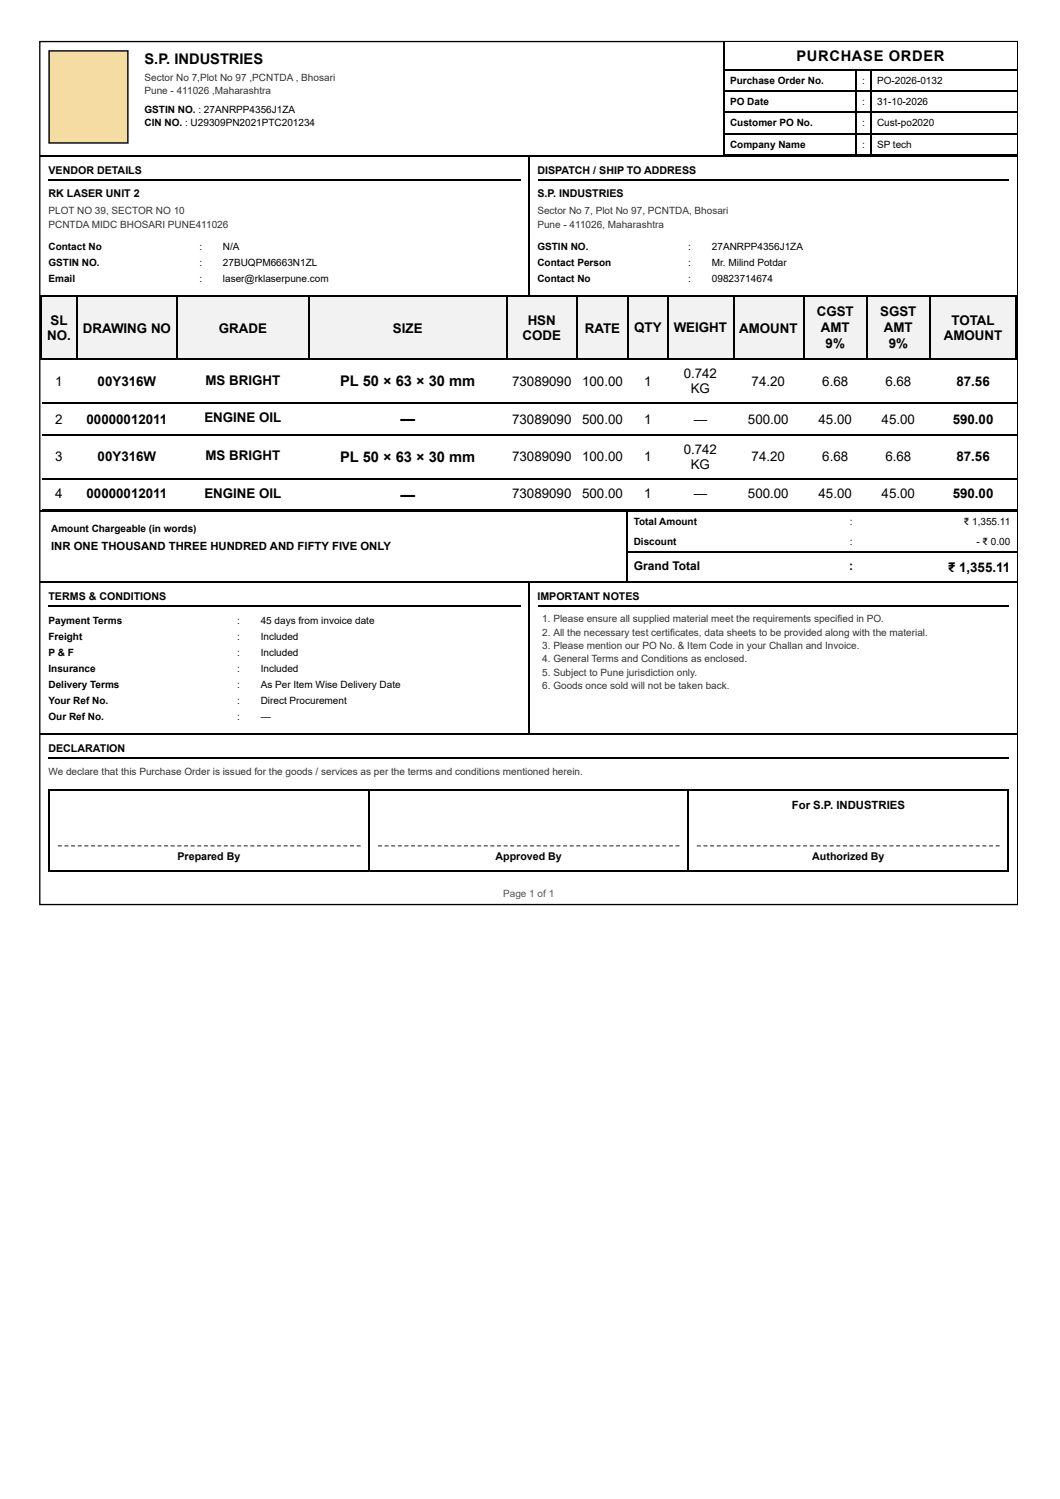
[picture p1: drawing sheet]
<svg xmlns="http://www.w3.org/2000/svg" width="210mm" height="297mm" viewBox="0 0 210 297" stroke-linecap="round" stroke-linejoin="round" font-family="sans-serif">
<defs><g id="words">
<g font-size="2.9">
<text x="28.7" y="12.6">S.P. INDUSTRIES</text>
<text x="158" y="12.1">PURCHASE ORDER</text>
<text x="67.5" y="76.6">PL 50 × 63 × 30 mm</text>
<text x="79.4" y="84">—</text>
<text x="67.5" y="91.7">PL 50 × 63 × 30 mm</text>
<text x="79.4" y="99.1">—</text>
</g>
<g font-size="2.6">
<text x="10" y="64.5">SL</text>
<text x="104.7" y="64.5">HSN</text>
<text x="125.8" y="65.8">QTY</text>
<text x="133.6" y="65.8">WEIGHT</text>
<text x="162" y="62.6">CGST</text>
<text x="162.8" y="65.8">AMT</text>
<text x="174.6" y="62.6">SGST</text>
<text x="175.3" y="65.8">AMT</text>
<text x="188.7" y="64.5">TOTAL</text>
<text x="9.3" y="67.4">NO.</text>
<text x="16.4" y="66.1">DRAWING NO</text>
<text x="43.4" y="66.1">GRADE</text>
<text x="77.9" y="66.1">SIZE</text>
<text x="103.6" y="67.4">CODE</text>
<text x="116" y="66.1">RATE</text>
<text x="146.6" y="66.1">AMOUNT</text>
<text x="163.7" y="69">9%</text>
<text x="176.3" y="69">9%</text>
<text x="187.2" y="67.4">AMOUNT</text>
<text x="11" y="76.6">1</text>
<text x="19.4" y="76.6">00Y316W</text>
<text x="40.8" y="76.4">MS BRIGHT</text>
<text x="101.6" y="76.6">73089090</text>
<text x="115.5" y="76.6">100.00</text>
<text x="127.8" y="76.6">1</text>
<text x="135.6" y="75.1">0.742</text>
<text x="137" y="78">KG</text>
<text x="149.1" y="76.6">74.20</text>
<text x="163.1" y="76.6">6.68</text>
<text x="175.6" y="76.6">6.68</text>
<text x="189.7" y="76.6">87.56</text>
<text x="40.5" y="83.8">ENGINE OIL</text>
<text x="11" y="84">2</text>
<text x="17.2" y="84">00000012011</text>
<text x="101.6" y="84">73089090</text>
<text x="115.5" y="84">500.00</text>
<text x="127.8" y="84">1</text>
<text x="137.6" y="84">—</text>
<text x="148.3" y="84">500.00</text>
<text x="162.3" y="84">45.00</text>
<text x="174.9" y="84">45.00</text>
<text x="188.9" y="84">590.00</text>
<text x="11" y="91.5">3</text>
<text x="19.4" y="91.5">00Y316W</text>
<text x="40.8" y="91.2">MS BRIGHT</text>
<text x="101.6" y="91.5">73089090</text>
<text x="115.5" y="91.5">100.00</text>
<text x="127.8" y="91.5">1</text>
<text x="135.6" y="90.1">0.742</text>
<text x="137" y="93">KG</text>
<text x="149.1" y="91.5">74.20</text>
<text x="163.1" y="91.5">6.68</text>
<text x="175.6" y="91.5">6.68</text>
<text x="189.7" y="91.5">87.56</text>
<text x="11" y="98.9">4</text>
<text x="17.2" y="98.9">00000012011</text>
<text x="40.5" y="98.9">ENGINE OIL</text>
<text x="101.6" y="98.9">73089090</text>
<text x="115.5" y="98.9">500.00</text>
<text x="127.8" y="98.9">1</text>
<text x="137.6" y="98.9">—</text>
<text x="148.3" y="98.9">500.00</text>
<text x="162.3" y="98.9">45.00</text>
<text x="174.9" y="98.9">45.00</text>
<text x="188.9" y="98.9">590.00</text>
<text x="188" y="113.4">₹ 1,355.11</text>
</g>
<g font-size="2.4">
<text x="125.7" y="113.2">Grand Total</text>
<text x="168.4" y="113.2">:</text>
</g>
<g font-size="2.2">
<text x="10.1" y="109.2">INR ONE THOUSAND THREE HUNDRED AND FIFTY FIVE ONLY</text>
<text x="157" y="160.5">For S.P. INDUSTRIES</text>
</g>
<g font-size="2.1">
<text x="9.6" y="34.6">VENDOR DETAILS</text>
<text x="106.6" y="34.6">DISPATCH / SHIP TO ADDRESS</text>
<text x="9.6" y="39.1">RK LASER UNIT 2</text>
<text x="106.6" y="39.1">S.P. INDUSTRIES</text>
<text x="9.6" y="119">TERMS &amp; CONDITIONS</text>
<text x="106.6" y="119">IMPORTANT NOTES</text>
<text x="9.6" y="149.1">DECLARATION</text>
<text x="35.2" y="170.6">Prepared By</text>
<text x="98.3" y="170.6">Approved By</text>
<text x="161.1" y="170.6">Authorized By</text>
</g>
<g font-size="2" fill="#333">
<text x="28.7" y="16.1">Sector No 7,Plot No 97 ,PCNTDA , Bhosari</text>
<text x="28.7" y="18.7">Pune - 411026 ,Maharashtra</text>
<text x="9.6" y="42.5">PLOT NO 39, SECTOR NO 10</text>
<text x="9.6" y="45.2">PCNTDA MIDC BHOSARI PUNE411026</text>
<text x="106.6" y="42.5">Sector No 7, Plot No 97, PCNTDA, Bhosari</text>
<text x="106.6" y="45.2">Pune - 411026, Maharashtra</text>
<text x="107.6" y="123.5">1. Please ensure all supplied material meet the requirements specified in PO.</text>
<text x="107.6" y="126.1">2. All the necessary test certificates, data sheets to be provided along with the material.</text>
<text x="107.6" y="128.8">3. Please mention our PO No. &amp; Item Code in your Challan and Invoice.</text>
<text x="107.6" y="131.4">4. General Terms and Conditions as enclosed.</text>
<text x="107.6" y="134.1">5. Subject to Pune jurisdiction only.</text>
<text x="107.6" y="136.7">6. Goods once sold will not be taken back.</text>
<text x="9.6" y="153.6">We declare that this Purchase Order is issued for the goods / services as per the terms and conditions mentioned herein.</text>
</g>
<g font-size="2">
<text x="144.8" y="16.6">Purchase Order No.</text>
<text x="171" y="16.6">:</text>
<text x="173.9" y="16.6">PO-2026-0132</text>
<text x="28.7" y="22.4">GSTIN NO. : 27ANRPP4356J1ZA</text>
<text x="144.8" y="20.8">PO Date</text>
<text x="171" y="20.8">:</text>
<text x="173.9" y="20.8">31-10-2026</text>
<text x="28.7" y="25">CIN NO. : U29309PN2021PTC201234</text>
<text x="144.8" y="25">Customer PO No.</text>
<text x="144.8" y="29.3">Company Name</text>
<text x="171" y="25">:</text>
<text x="171" y="29.3">:</text>
<text x="173.9" y="25">Cust-po2020</text>
<text x="173.9" y="29.3">SP tech</text>
<text x="9.6" y="49.7">Contact No</text>
<text x="9.6" y="52.8">GSTIN NO.</text>
<text x="39.5" y="49.7">:</text>
<text x="39.5" y="52.8">:</text>
<text x="44.2" y="49.7">N/A</text>
<text x="44.2" y="52.8">27BUQPM6663N1ZL</text>
<text x="106.6" y="49.7">GSTIN NO.</text>
<text x="106.6" y="52.8">Contact Person</text>
<text x="136.5" y="49.7">:</text>
<text x="136.5" y="52.8">:</text>
<text x="141.2" y="49.7">27ANRPP4356J1ZA</text>
<text x="141.2" y="52.8">Mr. Milind Potdar</text>
<text x="9.6" y="56">Email</text>
<text x="39.5" y="56">:</text>
<text x="44.2" y="56">laser@rklaserpune.com</text>
<text x="106.6" y="56">Contact No</text>
<text x="136.5" y="56">:</text>
<text x="141.2" y="56">09823714674</text>
<text x="10.1" y="105.5">Amount Chargeable (in words)</text>
<text x="125.7" y="104.2">Total Amount</text>
<text x="168.5" y="104.2">:</text>
<text x="191.1" y="104.2">₹ 1,355.11</text>
<text x="125.7" y="108.1">Discount</text>
<text x="168.5" y="108.1">:</text>
<text x="193.6" y="108.1">- ₹ 0.00</text>
<text x="9.6" y="123.7">Payment Terms</text>
<text x="47" y="123.7">:</text>
<text x="51.7" y="123.7">45 days from invoice date</text>
<text x="9.6" y="126.9">Freight</text>
<text x="9.6" y="130.1">P &amp; F</text>
<text x="47" y="126.9">:</text>
<text x="47" y="130.1">:</text>
<text x="51.7" y="126.9">Included</text>
<text x="51.7" y="130.1">Included</text>
<text x="9.6" y="133.3">Insurance</text>
<text x="9.6" y="136.4">Delivery Terms</text>
<text x="47" y="133.3">:</text>
<text x="47" y="136.4">:</text>
<text x="51.7" y="133.3">Included</text>
<text x="51.7" y="136.4">As Per Item Wise Delivery Date</text>
<text x="9.6" y="139.6">Your Ref No.</text>
<text x="9.6" y="142.8">Our Ref No.</text>
<text x="47" y="139.6">:</text>
<text x="47" y="142.8">:</text>
<text x="51.7" y="139.6">Direct Procurement</text>
<text x="51.7" y="142.8">—</text>
</g>
<text font-size="2" fill="#555" x="99.8" y="178">Page 1 of 1</text>
</g></defs>
<path d="M7.9 8.2h193.9v171.2h-193.9z" fill="none" stroke="#000" stroke-width=".26"/>
<path d="M143.8 8.4h57.9v5.5h-57.9z" fill="#fff"/>
<path d="M143.6 8.4v22.7M143.8 13.8h57.9M143.8 18h57.9M169.8 13.9v17M172.7 13.9v17M8 31h135.5M143.8 22.3h57.9M143.8 26.5h57.9M143.8 30.7h57.9M143.8 31h57.9" fill="none" stroke="#000" stroke-width=".26"/>
<path d="M9.6 10h15.9v18.5h-15.9z" fill="#f4dca3"/>
<path d="M9.7 10.1h15.7v18.3h-15.7zM9.6 35.8h93.7M105 31.1v27.8M106.7 35.8h93.4M8 58.8h96.9M105.1 58.8h96.6" fill="none" stroke="#000" stroke-width=".26"/>
<g fill="#f2f2f2">
<path d="M8.3 58.9h6.9v12.4h-6.9z"/>
<path d="M15.2 58.9h19.8v12.4h-19.8z"/>
<path d="M35 58.9h26.2v12.4h-26.2z"/>
<path d="M61.2 58.9h39.4v12.4h-39.4z"/>
<path d="M100.6 58.9h13.8v12.4h-13.8z"/>
<path d="M114.4 58.9h10.3v12.4h-10.3z"/>
<path d="M124.7 58.9h7.7v12.4h-7.7z"/>
<path d="M132.4 58.9h12.9v12.4h-12.9z"/>
<path d="M145.3 58.9h14.1v12.4h-14.1z"/>
<path d="M159.4 58.9h12.4v12.4h-12.4z"/>
<path d="M171.8 58.9h12.7v12.4h-12.7z"/>
<path d="M184.5 58.9h17.2v12.4h-17.2z"/>
</g>
<g fill="none" stroke="#000" stroke-width=".26">
<path d="M8 58.8h193.7M8.2 58.6v12.7M15.3 58.6v12.7M35.1 58.6v12.7M61.3 58.6v12.7M100.5 58.6v12.7M114.5 58.6v12.7M124.6 58.6v12.7M132.5 58.6v12.7M145.5 58.6v12.7M159.5 58.6v12.7M171.9 58.6v12.7"/>
<path d="M184.4 58.6v12.7M201.6 58.6v12.7M8 71.2h193.7M8.3 79.9h193.4M8.3 86.3h193.4M8.3 95h193.4M8 101.4h116.2M8 115.4h116.2M8.3 101.1h193.4M124.3 101.2v14.3M124.4 109.6h77.3M124.4 101.4h77.3"/>
<path d="M124.4 115.4h77.3M9.6 120.2h93.7M106.7 120.2h93.4M9.6 150.3h190.5"/>
</g>
<g fill="#555">
<path d="M11.5 167.7h.8v.2h-.8zM12.8 167.7h.8v.2h-.8zM14.1 167.7h.8v.2h-.8zM15.4 167.7h.8v.2h-.8zM16.7 167.7h.8v.2h-.8zM18.1 167.7h.7v.2h-.7zM19.4 167.7h.8v.2h-.8zM20.7 167.7h.8v.2h-.8zM22 167.7h.8v.2h-.8zM23.3 167.7h.8v.2h-.8zM24.6 167.7h.8v.2h-.8zM26 167.7h.7v.2h-.7zM27.3 167.7h.8v.2h-.8zM28.6 167.7h.8v.2h-.8zM29.9 167.7h.8v.2h-.8zM31.2 167.7h.8v.2h-.8zM32.5 167.7h.8v.2h-.8zM33.9 167.7h.7v.2h-.7zM35.2 167.7h.8v.2h-.8zM36.5 167.7h.8v.2h-.8zM37.8 167.7h.8v.2h-.8zM39.1 167.7h.8v.2h-.8zM40.4 167.7h.8v.2h-.8zM41.8 167.7h.8v.2h-.8zM43.1 167.7h.8v.2h-.8zM44.4 167.7h.8v.2h-.8zM45.7 167.7h.8v.2h-.8zM47 167.7h.8v.2h-.8zM48.3 167.7h.8v.2h-.8zM49.7 167.7h.8v.2h-.8zM51 167.7h.8v.2h-.8zM52.3 167.7h.8v.2h-.8zM53.6 167.7h.8v.2h-.8zM54.9 167.7h.8v.2h-.8zM56.2 167.7h.8v.2h-.8zM57.6 167.7h.8v.2h-.8zM58.9 167.7h.8v.2h-.8zM60.2 167.7h.8v.2h-.8zM61.5 167.7h.8v.2h-.8zM62.8 167.7h.8v.2h-.8zM64.1 167.7h.8v.2h-.8zM65.5 167.7h.8v.2h-.8zM66.8 167.7h.8v.2h-.8zM68.1 167.7h.8v.2h-.8zM69.4 167.7h.8v.2h-.8zM70.7 167.7h.8v.2h-.8z"/>
<path d="M75 167.7h.8v.2h-.8zM76.3 167.7h.8v.2h-.8zM77.6 167.7h.8v.2h-.8zM78.9 167.7h.8v.2h-.8zM80.2 167.7h.8v.2h-.8zM81.5 167.7h.8v.2h-.8zM82.8 167.7h.8v.2h-.8zM84.1 167.7h.8v.2h-.8zM85.5 167.7h.7v.2h-.7zM86.8 167.7h.8v.2h-.8zM88.1 167.7h.8v.2h-.8zM89.4 167.7h.8v.2h-.8zM90.7 167.7h.8v.2h-.8zM92 167.7h.8v.2h-.8zM93.3 167.7h.8v.2h-.8zM94.6 167.7h.8v.2h-.8zM95.9 167.7h.8v.2h-.8zM97.3 167.7h.7v.2h-.7zM98.6 167.7h.8v.2h-.8zM99.9 167.7h.8v.2h-.8zM101.2 167.7h.8v.2h-.8zM102.5 167.7h.8v.2h-.8zM103.8 167.7h.8v.2h-.8zM105.1 167.7h.8v.2h-.8zM106.4 167.7h.8v.2h-.8zM107.7 167.7h.8v.2h-.8zM109.1 167.7h.7v.2h-.7zM110.4 167.7h.8v.2h-.8zM111.7 167.7h.8v.2h-.8zM113 167.7h.8v.2h-.8zM114.3 167.7h.8v.2h-.8zM115.6 167.7h.8v.2h-.8zM116.9 167.7h.8v.2h-.8zM118.2 167.7h.8v.2h-.8zM119.5 167.7h.8v.2h-.8zM120.9 167.7h.7v.2h-.7zM122.2 167.7h.8v.2h-.8zM123.5 167.7h.8v.2h-.8zM124.8 167.7h.8v.2h-.8zM126.1 167.7h.8v.2h-.8zM127.4 167.7h.8v.2h-.8zM128.7 167.7h.8v.2h-.8zM130 167.7h.8v.2h-.8zM131.3 167.7h.8v.2h-.8zM132.7 167.7h.7v.2h-.7zM134 167.7h.8v.2h-.8z"/>
<path d="M138.2 167.7h.8v.2h-.8zM139.5 167.7h.8v.2h-.8zM140.8 167.7h.8v.2h-.8zM142.2 167.7h.7v.2h-.7zM143.5 167.7h.8v.2h-.8zM144.8 167.7h.8v.2h-.8zM146.1 167.7h.8v.2h-.8zM147.4 167.7h.8v.2h-.8zM148.7 167.7h.8v.2h-.8zM150.1 167.7h.7v.2h-.7zM151.4 167.7h.8v.2h-.8zM152.7 167.7h.8v.2h-.8zM154 167.7h.8v.2h-.8zM155.3 167.7h.8v.2h-.8zM156.6 167.7h.8v.2h-.8zM158 167.7h.8v.2h-.8zM159.3 167.7h.8v.2h-.8zM160.6 167.7h.8v.2h-.8zM161.9 167.7h.8v.2h-.8zM163.2 167.7h.8v.2h-.8zM164.5 167.7h.8v.2h-.8zM165.9 167.7h.8v.2h-.8zM167.2 167.7h.8v.2h-.8zM168.5 167.7h.8v.2h-.8zM169.8 167.7h.8v.2h-.8zM171.1 167.7h.8v.2h-.8zM172.4 167.7h.8v.2h-.8zM173.8 167.7h.8v.2h-.8zM175.1 167.7h.8v.2h-.8zM176.4 167.7h.8v.2h-.8zM177.7 167.7h.8v.2h-.8zM179 167.7h.8v.2h-.8zM180.3 167.7h.8v.2h-.8zM181.7 167.7h.8v.2h-.8zM183 167.7h.8v.2h-.8zM184.3 167.7h.8v.2h-.8zM185.6 167.7h.8v.2h-.8zM186.9 167.7h.8v.2h-.8zM188.2 167.7h.8v.2h-.8zM189.6 167.7h.8v.2h-.8zM190.9 167.7h.8v.2h-.8zM192.2 167.7h.8v.2h-.8zM193.5 167.7h.8v.2h-.8zM194.8 167.7h.8v.2h-.8zM196.2 167.7h.7v.2h-.7zM197.5 167.7h.8v.2h-.8z"/>
</g>
<path d="M105 115.5v30.2M8 145.6h193.7M9.6 156.7h190.5M9.7 156.5v16.4M73.2 156.5v16.4M136.5 156.5v16.4M200 156.5v16.4M9.6 172.8h190.5" fill="none" stroke="#000" stroke-width=".26"/>
<use href="#words"/>
</svg>
